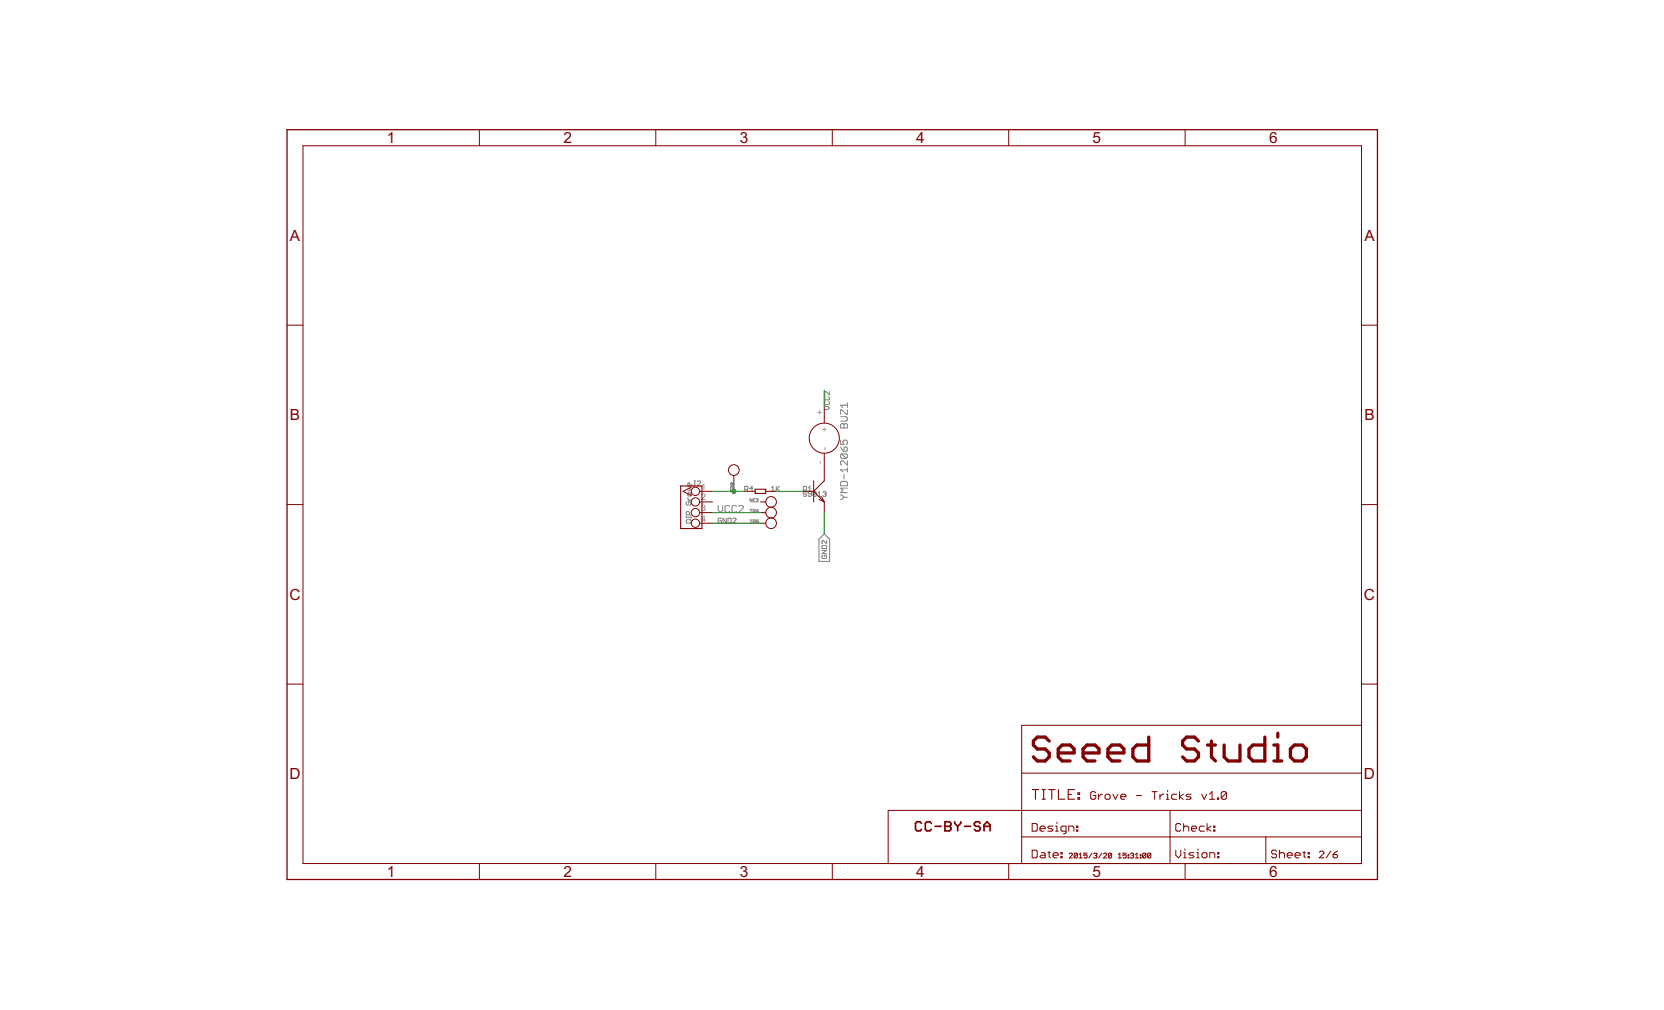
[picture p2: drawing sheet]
<svg xmlns="http://www.w3.org/2000/svg" width="356mm" height="216mm" viewBox="0 0 356 216" stroke-linecap="round" stroke-linejoin="round" font-family="sans-serif">
<defs><g id="words">
<g font-size="3.7" fill="#800000">
<text x="82.7" y="30.6">1</text>
<text x="120.4" y="30.6">2</text>
<text x="158.1" y="30.6">3</text>
<text x="195.8" y="30.6">4</text>
<text x="233.5" y="30.6">5</text>
<text x="271.2" y="30.6">6</text>
<text x="61.9" y="51.5">A</text>
<text x="291.6" y="51.5">A</text>
<text x="61.9" y="89.9">B</text>
<text x="291.6" y="89.9">B</text>
<text x="61.9" y="128.2">C</text>
<text x="291.5" y="128.2">C</text>
<text x="61.9" y="166.6">D</text>
<text x="291.5" y="166.6">D</text>
<text x="82.7" y="187.5">1</text>
<text x="120.4" y="187.5">2</text>
<text x="158.1" y="187.5">3</text>
<text x="195.8" y="187.5">4</text>
<text x="233.5" y="187.5">5</text>
<text x="271.2" y="187.5">6</text>
</g>
<g font-size="2.1" fill="#808080">
<text x="175.8" y="88.8" transform="rotate(-90 175.8 88.8)">+</text>
<text x="176.8" y="92.3" transform="rotate(-90 176.8 92.3)">+</text>
<text x="175.8" y="99.2" transform="rotate(-90 175.8 99.2)">-</text>
<text x="176.8" y="96.1" transform="rotate(-90 176.8 96.1)">-</text>
<text x="149.8" y="104.7">1</text>
<text x="149.8" y="107">2</text>
<text x="149.8" y="109.3">3</text>
<text x="149.8" y="111.5">4</text>
</g>
</g></defs>
<g fill="none" stroke="#808080" stroke-width=".21">
<path d="M176.2 86.9h.7l.3 .3-.3 .4h-.7M176.4 84.8l-.2 .2v.3l.2 .2h.7l.1-.2v-.3l-.1-.2M176.4 85.8l-.2 .2v.3l.2 .2h.7l.1-.2v-.3l-.1-.2M177.2 83.7v.7l-.8-.7-.2 .2v.3l.2 .2M179.6 89.1h1.2l.3 .2v.5l-.3 .2h-1.2M179.6 90.8l.3-.3h.2l.3 .3 .4-.3 .3 .3v.7h-1.5zM179.6 94.1v.9h.8l-.3-.4 .3-.5h.4l.3 .2v.5l-.3 .2M179.6 95.6l.8 .9M179.9 97l-.3 .3v.4l.3 .3h.9M179.9 97h.9l.3 .3v.4l-.3 .3M179.9 97l.9 1M180.4 90.8v.7"/>
<path d="M180.6 95.6l.5 .2v.5l-.3 .2h-.4v-.7zM181.1 86.1v1M181.1 87.6v1h-.3l-.9-1h-.3v1M181.1 98.5v.9l-1-.9h-.2l-.3 .2v.5l.3 .2M181.1 99.9v1M181.1 86.6h-1.5l.5 .5M146.6 110.4v.4M146.6 110.6h1.1M146.8 111.1h.7l.2 .2v.5h-1.1v-.5zM146.8 107.3l-.2 .1v.4l.2 .2h.7l.2-.2v-.4l-.2-.1h-.3v.3M147 105.5l.5-.2 .2 .2v.4l-.2 .1h-.3l-.2-.1zM147 106.9h.7"/>
<path d="M147 106.4l.3 .5M147 104.3l.7 .3-.7 .4M147.3 110.1v-.6l-.1-.1h-.4l-.2 .1v.6h1.1M147.7 103.4v.4l-.2 .1-.5-.1v-.4l.3-.1v.6M147.7 110.4v.4M148.3 102.8h.4M148.5 102.8v.9l-.2 .1-.3-.1M149 103l.2-.2 .5 .2-.7 .8h.7M153.5 108.1v.9l.5 .5 .5-.5v-.9M154.2 110.9l-.2-.1h-.4l-.1 .1v.7l.1 .2h.4l.2-.2v-.3h-.4M155.2 110.8v1l-.7-1v1M155.6 110.8h.5l.2 .1v.7l-.2 .2h-.5z"/>
<path d="M155.9 108.3l-.2-.2h-.5l-.3 .2v1l.3 .2h.5l.2-.2M156.1 104.8h.7M156.1 104.6v.4M156.5 103.3l-.1-.1-.3 .1 .2 .4 .2-.2M156.5 103.3l.1-.1 .2 .1-.1 .4-.2-.2M156.5 103.3v.2M156.6 104.3l-.1-.4-.4 .1v.3h.7M156.6 110.9l.2-.1h.3l.2 .1-.7 .9h.7M157.4 108.3l-.3-.2h-.4l-.3 .2v1l.3 .2h.4l.3-.2M157.9 108.3l.2-.2h.5l.3 .2v.2l-1 1h1M159.2 104.6h.5l.1-.1v-.4l-.1-.2h-.5v1.1M159.5 104.6l.3 .4"/>
<path d="M160.3 111.1h.4M160.3 108.9h.4M160.5 108.9v.6M160.5 111.1v.7M160.7 106.6v.7l-.4-.7v.7M160.9 104.5h-.7l.5-.6v1.1M161 111.6l.4-.1-.1-.4h-.3v.7M161 109.3l.4-.1-.1-.3h-.3v.6M161.4 106.7h-.4v.5h.4M161.6 106.7h.5l-.5 .6h.5M161.6 109.2h.3l.2 .2-.4 .1zM162.1 111.1h-.5v.4h.5l-.2 .3-.3-.1"/>
<path d="M162.1 108.9l-.5 .3M164.8 104.3l.4-.4v1.1M164.8 105h.7M165.9 103.9v1.1M166.1 104.5l.5 .5M166.6 103.9l-.7 .7M171.8 103.9h.4l.1 .2v.7l-.1 .2h-.4l-.1-.2v-.7zM172 104.6l.3 .4M172.3 105.3l-.1-.2h-.4l-.1 .3 .1 .2h.4l.1 .3-.1 .2h-.4l-.1-.2M172.7 105h.7M172.7 104.3l.4-.4v1.1M173.4 105.6h-.5l-.2-.2 .2-.3h.3l.2 .2v.6l-.2 .2h-.3l-.2-.2"/>
<path d="M174.4 105.3l-.1-.2h-.4l-.1 .2v.6M174.4 105.3v.6l-.1 .2h-.4l-.1-.2M174.4 105.3l-.6 .6M174.8 106.1h.7M174.8 105.4l.3-.3v1M175.6 117.7h1.1l-1.1 .6h1.1M175.8 118.7l-.2 .2v.3l.2 .2h.7l.2-.2v-.3l-.2-.2h-.4v.3M175.8 116.6h.7l.2 .2v.5h-1.1v-.5zM175.9 105.3l.1-.2h.4l.1 .2-.1 .3M176.2 105.6h.2M176.4 105.6l.1 .2-.1 .3h-.4l-.1-.2M176.7 115.6v.6l-.7-.6-.4 .1v.4l.2 .1"/>
<path d="M179.6 105.8h.3l.5 .5M179.6 103.1l.3-.2h.9l.3 .2v.7h-1.5zM180.4 106.3l-.5 .5h-.3M180.4 106.3h.7M180.4 101.4v1M181.1 104.4h-1.5l.5 .4-.5 .5h1.5M181.1 100.4h-1.5l.5 .5"/>
</g>
<path d="M175 115.3l1.1-1.2 1.2 1.2v4.7h-2.3z" fill="none" stroke="#808080" stroke-width=".23"/>
<g fill="none" stroke="#800000" stroke-width=".23">
<path d="M145.5 103.9h4.5v9.1h-4.5zM161.4 104.6h2.2v.9h-2.2zM220.6 168.8h1.4M221.3 168.8v2M222.7 168.8h.7M222.7 170.8h.7M223 168.8v2M224.1 168.8h1.3M224.8 168.8v2M226.2 168.8v2h1.3M228.3 169.8h.7M229.6 168.8h-1.3v2h1.3"/>
<path d="M230.4 170.5h.3v.3h-.3zM230.4 169.5h.3v.3h-.3z"/>
</g>
<g fill="none" stroke="#800000" stroke-width=".21">
<path d="M64.7 31.2h226.3v153.4h-226.3zM102.4 27.7v3.5M140.1 27.7v3.5M177.9 27.7v3.5M215.6 27.7v3.5M253.3 27.7v3.5M61.3 69.5h3.4M291 69.5h3.4M176.1 97v5.8l-2.2 2.2M176.1 86.8v3.6M61.3 107.9h3.4M147.7 104.1l-1.7 .9 1.7 .9"/>
<path d="M149.5 105h2.8M149.5 107.3h2.8M149.5 109.6h2.8M149.5 111.8h2.8M156.8 101.6v1.2M159.1 105h2.3M162.5 107.3h1.1M162.5 109.6h1.1M162.5 111.8h1.1M163.6 105h2.3M171.6 105h2.3M173.9 102.8v4.5"/>
<path d="M173.9 105l2.2 2.3M175 106.7l1.1 .6M175.6 106.2l.5 1.1M176.1 107.3v2.3M291 107.9h3.4M61.3 146.2h3.4M291 155h-72.7v29.6M291 146.2h3.4M218.2 173.2h-28.4v11.4M218.3 178.9h72.7M218.3 173.2h72.7M218.3 165.3h72.7"/>
<path d="M220.6 176h.8l.3 .3v1.1l-.3 .3h-.8zM222.2 177.1h1.2v-.2l-.3-.3h-.6l-.3 .3v.5l.3 .3h.6M225 176.6h-.8l-.3 .3 .3 .2h.5l.3 .3-.3 .3h-.8M225.6 177.7h.5M225.6 176.6h.3v1.1M225.9 175.8v.2M227.8 177.7h-.8l-.3-.3v-.5l.3-.3h.8v1.3l-.3 .3h-.2M228.4 177.7v-1.1h.8l.3 .3v.8M230.1 177.4h.2v.3h-.2zM230.1 176.6h.2v.3h-.2zM234.2 169.5l-.3-.3h-.5l-.3 .3v1.1l.3 .3h.5l.3-.3v-.5h-.6M234.8 169.8v1.1"/>
<path d="M235.6 169.8h-.3l-.5 .5M236.2 170.1l.2-.3h.6l.2 .3v.5l-.2 .3h-.6l-.2-.3zM237.8 169.8l.6 1.1 .5-1.1M239.5 170.3h1.1v-.2l-.3-.3h-.5l-.3 .3v.5l.3 .3h.5M242.8 170.1h1.1M246.2 169.2h1.1M246.7 169.2v1.7M247.9 169.8v1.1M248.7 169.8h-.3l-.5 .5M249.3 170.9h.5M249.3 169.8h.2v1.1M249.5 169v.2"/>
<path d="M250 173.2v11.4M251.5 169.8h-.8l-.3 .3v.5l.3 .3h.8M252.1 169.2v1.7M252.3 176.3l-.2-.3h-.6l-.2 .3v1.1l.2 .3h.6l.2-.3M252.9 169.8l-.8 .5 .8 .6M252.9 176.9l.3-.3h.6l.2 .3v.8M252.9 176v1.7M254.6 169.8h-.9l-.3 .3 .3 .2h.6l.3 .3-.3 .3h-.9M254.6 177.1h1.1v-.2l-.3-.3h-.5l-.3 .3v.5l.3 .3h.5M256.8 169.8l.5 1.1 .6-1.1M257.4 176.6h-.8l-.3 .3v.5l.3 .3h.8M258 176v1.7"/>
<path d="M258.5 170.9h1.1M258.5 169.8l.5-.6v1.7M258.8 176.6l-.8 .5 .8 .6M259.4 177.4h.2v.3h-.2zM259.4 176.6h.2v.3h-.2zM260.2 170.6h.2v.3h-.2zM262.1 169.5l-.3-.3h-.5l-.3 .3v1.1M262.1 169.5v1.1l-.3 .3h-.5l-.3-.3M262.1 169.5l-1.1 1.1M270.5 178.9v5.7M102.4 184.6v3.4M140.1 184.6v3.4"/>
<path d="M177.9 184.6v3.4M215.6 184.6v3.4M220.6 181.7h.8l.3 .3v1.1l-.3 .3h-.8zM222.5 182.3h.6l.3 .2v.9h-.9l-.3-.3 .3-.3h.9M223.9 182.3h.6M224.2 182v1.1l.3 .3M225 182.8h1.1v-.3l-.2-.2h-.6l-.3 .2v.6l.3 .3h.6M226.7 183.1h.3v.3h-.3zM226.7 182.3h.3v.2h-.3zM228.5 182.5l.2-.1h.3l.2 .1-.7 .9h.7M230.2 182.5v.7l-.1 .2h-.4l-.1-.2M230.2 182.5l-.1-.1h-.4l-.1 .1v.7"/>
<path d="M230.2 182.5l-.6 .7M230.6 183.4h.7M230.6 182.7l.3-.3v1M232.3 182.4h-.7v.5l.6-.2 .1 .2v.3l-.1 .2h-.4l-.2-.2M233.4 182.4l-.7 1M233.7 182.5l.2-.1h.4l.1 .1-.1 .4M234.1 182.9h.2M234.3 182.9l.1 .1-.1 .4h-.4l-.2-.2M235.5 182.4l-.7 1M235.8 182.5l.2-.1h.3l.2 .1-.7 .9h.7M237.6 182.5v.7l-.2 .2h-.4l-.1-.2M237.6 182.5l-.2-.1h-.4l-.1 .1v.7"/>
<path d="M237.6 182.5l-.7 .7M239 183.4h.6M239 182.7l.3-.3v1M240.7 182.4h-.7v.5l.5-.2 .2 .2v.3l-.2 .2h-.3l-.2-.2M241.1 183.2h.1v.2h-.1zM241.1 182.7h.1v.2h-.1zM241.6 182.5l.1-.1h.4l.2 .1-.2 .4M241.9 182.9h.2M242.1 182.9l.2 .1-.2 .4h-.4l-.1-.2M242.6 183.4h.7M242.6 182.7l.4-.3v1M243.7 183.2h.1v.2h-.1z"/>
<path d="M243.7 182.7h.1v.2h-.1zM244.9 182.5v.7l-.2 .2h-.3l-.2-.2M244.9 182.5l-.2-.1h-.3l-.2 .1v.7M244.9 182.5l-.7 .7M245.9 182.5v.7l-.1 .2h-.4l-.2-.2M245.9 182.5l-.1-.1h-.4l-.2 .1v.7M245.9 182.5l-.7 .7M251.3 181.7v1.1l.5 .6 .5-.6v-1.1M252.9 183.4h.6M252.9 182.3h.3v1.1M253.2 181.5v.2M253.3 184.6v3.4"/>
<path d="M255.1 182.3h-.8l-.2 .2 .2 .3h.6l.2 .3-.2 .3h-.8M255.7 183.4h.6M255.7 182.3h.3v1.1M256 181.5v.2M256.9 182.5l.2-.2h.6l.2 .2v.6l-.2 .3h-.6l-.2-.3zM258.5 183.4v-1.1h.8l.3 .2v.9M260.2 182.3h.3v.2h-.3zM260.2 183.1h.3v.3h-.3zM272.8 182l-.3-.3h-.5l-.3 .3v.3l.3 .2h.5l.3 .3v.3l-.3 .3h-.5l-.3-.3M273.4 181.7v1.7M273.4 182.5l.3-.2h.5l.3 .2v.9M275.1 182.8h1.1v-.3l-.3-.2h-.5l-.3 .2v.6l.3 .3h.5"/>
<path d="M276.8 182.8h1.1v-.3l-.3-.2h-.6l-.2 .2v.6l.2 .3h.6M278.4 182.3h.6M278.7 182v1.1l.3 .3M279.5 183.1h.3v.3h-.3zM279.5 182.3h.3v.2h-.3zM281.9 182.2l.3-.3h.5l.2 .3v.2l-1 1h1M284.4 181.9l-1 1.5M284.9 182.7h.7l.2 .4-.2 .3h-.5l-.2-.3zM285.8 181.9l-.5 .3-.4 .5"/>
<circle cx="176.1" cy="93.7" r="3.2"/>
<circle cx="148.6" cy="111.8" r=".89"/>
<circle cx="148.6" cy="105" r=".89"/>
<circle cx="148.6" cy="109.6" r=".89"/>
<circle cx="148.6" cy="107.3" r=".89"/>
<circle cx="156.8" cy="100.5" r="1.14"/>
<circle cx="164.8" cy="111.8" r="1.14"/>
<circle cx="164.8" cy="109.6" r="1.14"/>
<circle cx="164.8" cy="107.3" r="1.14"/>
</g>
<g fill="none" stroke="#800000" stroke-width=".7">
<path d="M224.2 158.4l-.8-.8h-1.7l-.9 .8v.9l.9 .8h1.7l.8 .9v.8l-.8 .9h-1.7l-.9-.9M245.5 157.6v5.1h-2.5l-.9-.9v-1.7l.9-.8h2.5M256.1 158.4l-.8-.8h-1.7l-.9 .8v.9l.9 .8h1.7l.8 .9v.8l-.8 .9h-1.7l-.9-.9M258 159.3h1.7M258.9 158.4v3.4l.8 .9M261.6 159.3v2.5l.8 .9h2.6v-3.4M270.3 157.6v5.1h-2.5l-.9-.9v-1.7l.9-.8h2.5M272.2 159.3h.9v3.4M273.1 156.7v.9M226.1 161h3.4v-.9l-.8-.8h-1.7l-.9 .8v1.7l.9 .9h1.7M231.5 161h3.4v-.9l-.9-.8h-1.7l-.8 .8v1.7l.8 .9h1.7M236.8 161h3.4v-.9l-.9-.8h-1.7l-.8 .8v1.7l.8 .9h1.7"/>
<path d="M272.2 162.7h1.7M275.8 160.1l.8-.8h1.7l.9 .8v1.7l-.9 .9h-1.7l-.8-.9z"/>
</g>
<path d="M61.3 27.7h233.1v160.3h-233.1z" fill="none" stroke="#800000" stroke-width=".28"/>
<path d="M196.9 176l-.3-.3h-.6l-.4 .3v1.3l.4 .3h.6l.3-.3M199 176l-.3-.3h-.6l-.4 .3v1.3l.4 .3h.6l.3-.3M199.8 176.6h1.3M201.9 175.7h1l.3 .3v.3l-.3 .3 .3 .4v.3l-.3 .3h-1zM201.9 176.6h1M204 175.7v.3l.7 .6M204.7 176.6v1M205.3 175.7v.3l-.6 .6M206.1 176.6h1.3M209.5 176l-.3-.3h-.7l-.3 .3v.3l.3 .3h.7l.3 .4v.3l-.3 .3h-.7l-.3-.3M210.3 176.6h1.3M210.3 177.6v-1.3l.6-.6 .7 .6v1.3" fill="none" stroke="#800000" stroke-width=".36"/>
<path d="M176.1 83.4v3.4M152.3 105h6.8M152.3 111.8h10.2M152.3 109.6h10.2M156.8 102.8v2.2M165.9 105h5.7M176.1 109.6v4.5" fill="none" stroke="#008000" stroke-width=".21"/>
<circle cx="156.8" cy="105" r=".44" fill="#008000" stroke="#008000" stroke-width=".21"/>
<use href="#words"/>
</svg>
